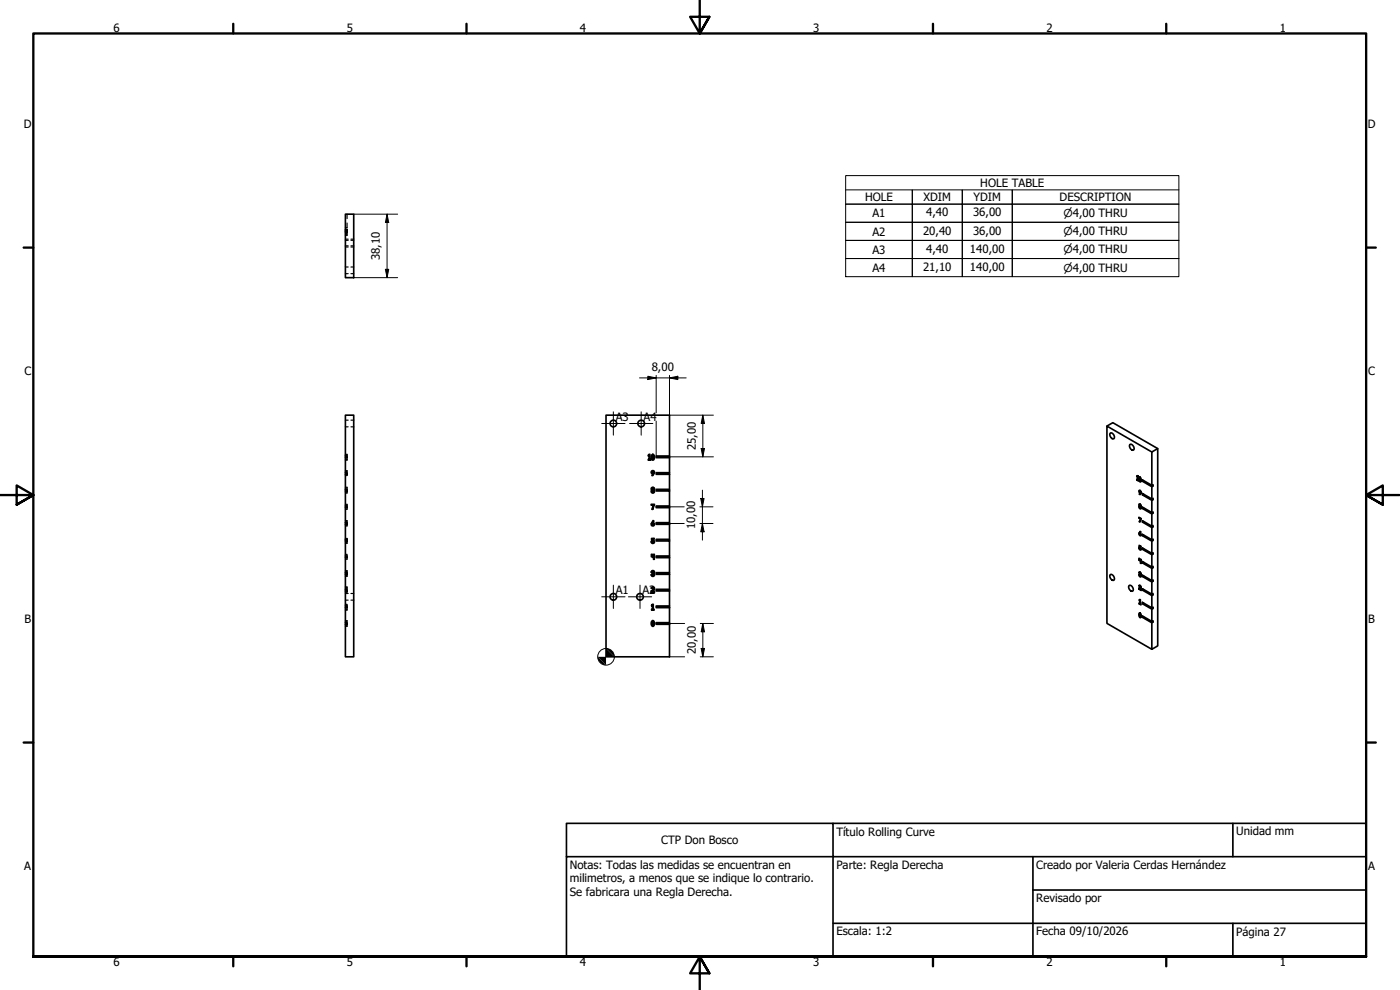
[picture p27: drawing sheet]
<svg xmlns="http://www.w3.org/2000/svg" width="420mm" height="297mm" viewBox="0 0 420 297" stroke-linecap="round" stroke-linejoin="round" font-family="sans-serif">
<defs><g id="words">
<g font-size="3.4">
<text x="34.1" y="9.6">6</text>
<text x="104.1" y="9.6">5</text>
<text x="174.1" y="9.6">4</text>
<text x="244.1" y="9.6">3</text>
<text x="314.1" y="9.6">2</text>
<text x="384.1" y="9.6">1</text>
<text x="7.2" y="38.4">D</text>
<text x="410.5" y="38.4">D</text>
<text x="294.2" y="56.1">HOLE TABLE</text>
<text x="259.6" y="60.4">HOLE</text>
<text x="261.8" y="65.2">A1</text>
<text x="277.2" y="60.4">XDIM</text>
<text x="278" y="64.9">4,40</text>
<text x="292" y="64.9">36,00</text>
<text x="292.2" y="60.4">YDIM</text>
<text x="318" y="60.4">DESCRIPTION</text>
<text x="261.8" y="70.7">A2</text>
<text x="277" y="70.4">20,40</text>
<text x="292" y="70.4">36,00</text>
<text x="261.8" y="76.1">A3</text>
<text x="278" y="75.8">4,40</text>
<text x="291.1" y="75.8">140,00</text>
<text x="114" y="78.1" transform="rotate(-90 114 78.1)">38,10</text>
<text x="261.8" y="81.5">A4</text>
<text x="277" y="81.3">21,10</text>
<text x="291.1" y="81.3">140,00</text>
<text x="7.3" y="112.7">C</text>
<text x="195.6" y="111.2">8,00</text>
<text x="410.6" y="112.7">C</text>
<text x="184.8" y="126.3">A3</text>
<text x="193.1" y="126.4">A4</text>
<text x="208.8" y="135.1" transform="rotate(-90 208.8 135.1)">25,00</text>
<text x="208.7" y="158.8" transform="rotate(-90 208.7 158.8)">10,00</text>
<text x="184.8" y="178.4">A1</text>
<text x="192.8" y="178.4">A2</text>
<text x="7.3" y="186.9">B</text>
<text x="410.6" y="186.9">B</text>
<text x="208.8" y="196.3" transform="rotate(-90 208.8 196.3)">20,00</text>
<text x="251" y="250.9">Título Rolling Curve</text>
<text x="371" y="250.7">Unidad mm</text>
<text x="198.4" y="253.3">CTP Don Bosco</text>
<text x="7.3" y="261.2">A</text>
<text x="171" y="260.6">Notas: Todas las medidas se encuentran en</text>
<text x="251" y="260.6">Parte: Regla Derecha</text>
<text x="311" y="260.9">Creado por Valeria Cerdas Hernández</text>
<text x="410.6" y="261.2">A</text>
<text x="171" y="264.8">milimetros, a menos que se indique lo contrario.</text>
<text x="171" y="268.9">Se fabricara una Regla Derecha.</text>
<text x="311" y="270.6">Revisado por</text>
<text x="251" y="280.7">Escala: 1:2</text>
<text x="311" y="280.7">Fecha 09/10/2026</text>
<text x="371" y="280.9">Página 27</text>
<text x="34.1" y="289.9">6</text>
<text x="104.1" y="289.9">5</text>
<text x="174.1" y="289.9">4</text>
<text x="244.1" y="289.9">3</text>
<text x="314.1" y="289.9">2</text>
<text x="384.1" y="289.9">1</text>
</g>
<g font-size="3.3">
<text x="319.2" y="65.2">⌀4,00 THRU</text>
<text x="319.2" y="70.6">⌀4,00 THRU</text>
<text x="319.2" y="76.1">⌀4,00 THRU</text>
<text x="319.2" y="81.5">⌀4,00 THRU</text>
</g>
</g></defs>
<!-- layer: Hidden (ISO) -->
<g fill="none" stroke="#000" stroke-width=".35">
<path d="M103.7 68.3h.1M103.7 69.6h.1M103.7 69.1h.1M103.7 69.3h.1M103.7 69.2h.1M103.7 69.4h.1M103.7 68.9h.1M103.7 69.7h.1M103.7 68.8h.1M103.7 70.6h.1M103.7 69.9h.1M103.7 70.1h.1"/>
<path d="M103.7 70.4h.1M103.7 69h.1M103.7 71.8h.8M103.7 73.8h.8M103.7 72.1h.8M103.7 74.1h.8M104 69.9h.2l-.2 .2M104 68.8h.2v.3h-.2M104 69.4l.2 .4-.2-.1M104 70.4h.2l-.2 .2M104 69.6h.2M104 69.3h.2"/>
<path d="M104 69.2h.2M104 69.4h.2M104 68.9h.2M104 68.8h.2M104 69.7h.2M104 69h.2M104.2 64.3v1.3M104.2 66.9v1.4h-.2M105.3 71.8h.9M105.3 73.8h.9M105.3 72.1h.9M105.3 74.1h.9"/>
<path d="M103.7 80.1h.8M103.7 82.1h.8M105.3 80.1h.9M105.3 82.1h.9M103.7 137.8h.1M103.7 136.5h.1M103.7 136.3h.1M103.7 138.1h.1M103.7 126.1h.8M103.7 128.1h.8M104 136.3l.2 .2M104 137.8h.2l-.2 .3"/>
<path d="M104 136.5h.2M104.2 136.6v.2M104.2 137.3v.3M105.3 126.1h.9M105.3 128.1h.9M103.7 142.2h.1M103.7 142.7h.1M103.7 151.3h.1M103.7 151.6h.1M103.7 152.8h.1M103.7 156.8h.1M103.7 156.3h.1"/>
<path d="M103.7 156.2h.1M103.7 147.1h.1M103.7 141.4h.1M103.7 141.9h.1M103.7 141.2h.1M103.7 157.1h.1M103.7 157.6h.1M103.7 157.8h.1M103.7 146.4h.1M103.7 146.9h.1M103.7 147.2h.1M103.7 147.7h.1"/>
<path d="M103.7 146.2h.1M103.7 147.9h.1M104 156.3l.2 .2M104 156.2h.2M104 142.2h.2M104 141.2h.2l-.2 .2M104 146.2l.2 .2M104 151.3l.2 .2M104 151.6h.2M104 147.1h.2M104 141.9h.2M104 157.1h.2"/>
<path d="M104 157.6h.2M104 146.4h.2M104 146.9h.2M104 147.2h.2M104 147.7h.2M104.2 141.6v.2M104.2 142.3v.1M104.2 142.6l-.2 .1M104.2 146.6v.2M104.2 147.3v.2M104.2 147.7l-.2 .2M104.2 151.7v.1"/>
<path d="M104.2 152.3v.2M104.2 152.7l-.2 .1M104.2 156.3h.1M104.2 156.7l-.2 .1M104.2 157.3v.2M104.2 157.7l-.2 .1M103.7 161.6h.1M103.7 162.2h.1M103.7 162.3h.1M103.7 162.6h.1M103.7 162.1h.1M103.7 161.8h.1"/>
<path d="M103.7 172.2h.1M103.7 172.4h.1M103.7 172.1h.1M103.7 171.7h.1M103.7 171.9h.1M103.7 177.3h.1M103.7 177.7h.1M103.7 177.5h.1M103.7 176.5h.1M103.7 167.8h.1M103.7 166.3h.1M103.7 167.1h.1"/>
<path d="M103.7 162.8h.1M103.7 163.1h.1M103.7 172.7h.1M103.7 172.9h.1M103.7 171.2h.1M103.7 171.4h.1M103.7 176.1h.1M103.7 176.3h.1M103.7 178.1h.8M104 177.5h.2M104 166.3l.2 .2M104 161.6h.2"/>
<path d="M104 162.3l.2 .3h-.2M104 162.8h.2l-.2 .3M104 171.2l.2 .2M104 172.7h.2l-.2 .2M104 176.1h.2l-.2 .2M104 162.2h.2M104 162.3h.2M104 162.1h.2M104 172.2h.2M104 172.4h.2M104 172.1h.2M104 171.7h.2"/>
<path d="M104 171.9h.2M104 177.3h.2M104 176.5h.2M104 167.1h.2M104 171.4h.2M104.2 161.7l-.2 .1M104.2 166.7v.1M104.2 167.3v.2M104.2 167.7l-.2 .1M104.2 171.6v.2M104.2 172.3v.2M104.2 176.6v.2"/>
<path d="M104.2 177.3v.2M104.2 177.6l-.2 .1M105.3 178.1h.9M103.7 183.1h.1M103.7 182.8h.1M103.7 181.3h.1M103.7 181.6h.1M103.7 186.4h.1M103.7 187.7h.1M103.7 186.2h.1M103.7 187.9h.1M103.7 180.1h.8"/>
<path d="M104 182.8l.2 .1M104 181.3l.2 .2M104 186.2l.2 .2M104 187.7h.2l-.2 .2M104 181.6h.2M104 186.4h.2M104.2 181.6v.2M104.2 182.3v.2M104.2 182.6v.2M104.2 183l-.2 .1M104.2 186.6v.2M104.2 187.3v.2"/>
<path d="M105.3 180.1h.9"/>
</g>
<!-- layer: Visible (ISO) -->
<g fill="none" stroke="#000" stroke-width=".5">
<path d="M103.7 64.3h2.5v19h-2.5zM103.7 136.8h.5v.5h-.5zM103.7 136.8v-12.2h2.5v72.5h-2.5v-9.8M103.7 137.3v4.5M194.8 136.3h.3v1.5h.2v.3h-.7v-.3h.2v-1.2l-.2 .2zM195.7 136.4h.4l.3 .6-.1 .7-.4 .4a1.07 1.07 0 0 1-.2-1.7zM195.8 136.6a.61 .61 0 0 1 .4 .6 .61 .61 0 0 1-.4 .6zM196.9 136.8h4v.5h-4zM200.9 136.8v-12.2h-19v72.5h19v-9.8M200.9 137.3v4.5M332.2 127.8l1.8-1 13.4 7.8M333.2 130a.97 .97 0 0 1 1.1 .5 .97 .97 0 0 1-.2 1.2l-.9-.7z"/>
<path d="M339.1 133.4a.98 .98 0 0 1 1.1 .5 .98 .98 0 0 1-.2 1.2l-.9-.7zM345.7 135.6l-13.5-7.8v59.2l13.5 7.8M103.7 156.8h.5v.5h-.5zM103.7 146.8h.5v.5h-.5zM103.7 141.8h.5v.5h-.5zM103.7 151.8h.5v.5h-.5zM103.7 142.3v4.5M103.7 147.3v4.5M103.7 152.3v4.5M103.7 157.3v4.5M195.4 151.3h1l-.5 1.5h-.3l.5-1.2h-.7zM195.5 141.4l.4-.2 .5 .3-.5 1.2h-.3l.3-.5-.4-.2z"/>
<path d="M195.6 146.3a.5 .5 0 0 1 .7 0 .5 .5 0 0 1 0 .8 .5 .5 0 0 1 0 .7 .5 .5 0 0 1-.7 0 .5 .5 0 0 1 0-.7l-.2-.4zM196 156.2l.2 .1-.2 .5a.5 .5 0 0 1 .4 .6 .5 .5 0 0 1-.7 .4 .5 .5 0 0 1-.2-.7zM196.9 156.8h4v.5h-4zM196.9 146.8h4v.5h-4zM196.9 141.8h4v.5h-4zM196.9 151.8h4v.5h-4zM200.9 142.3v4.5M200.9 147.3v4.5M200.9 152.3v4.5M200.9 157.3v4.5M341.2 143.8l.1 .1-.1 .1zM341.3 142.9v1l.2-.1"/>
<path d="M341.5 142.8l-.3 .2v-.2h.3l.2 1.5-.5-.3M341.8 155.4l.6 .2M341.9 151.8l-.1-.5 .3-.1 .4 .5-.1 .4M341.9 151.8l-.1 .4 .5 .5 .1-.6M342 155.3l-.2 .1v-.2l.7 .4-.4 1-.2-.1M342 143.2a.84 .84 0 0 1 .1 1.4l-.3-.8zM342 147.4l.3 .1-.1 .3zM342 151.4l.3 .2-.1 .3zM342 152l.3 .2-.1 .3zM342 151.7l-.1 .1M342.1 143.4l.2 .3-.2 .7zM342.1 148l-.3-.5 .1-.4 .4 .1 .2 .5-.4 .7-.2-.1"/>
<path d="M342.1 147.2l.1 .1M342.1 151.2l.1 .1M342.1 151.8l.1 .2M342.2 143.2v.1M342.2 159.4l.2 1.4-.4-.2-.2-.5zM342.2 147.2l-.2 .1M342.2 160l-.2 .1M342.2 151.3l-.2 .1M342.2 143.3l-.1 .1M342.3 155.7l-.4 .8 .3-.1M342.3 148.1h.1M342.3 159.6l-.1 .4"/>
<path d="M342.4 144.3l.1 .1M342.4 147.7l-.3 .3M342.4 152.4l.1 .1M342.4 152.1h.1M342.5 147.6l-.2 .2M342.5 151.7l-.2 .2M342.5 152.3l-.2 .2M342.5 144.3l-.3 .1M342.5 147.8l-.6 .5 .2-.3M342.5 151.8l-.5 .2M343.2 152.4l-.4 .2v-.4l3.2 1.8-.3 .2-2.9-1.6M343.2 144.2l-.4 .2v-.4l3.2 1.8-.3 .2-2.9-1.6"/>
<path d="M343.2 148.3l-.4 .2v-.4l3.2 1.8-.3 .2-2.9-1.6M343.2 156.4l-.4 .2v-.4l3.2 1.9-.3 .2-2.9-1.7M345.7 158.3v3.6l.3-.2v.5M345.7 150.1v3.7l.3-.2v.4M345.7 146v3.7l.3-.2v.4M345.7 154.2v3.7l.3-.2v.4M346 145.8v-.4l-.3 .2v-10l1.7-1v59.2l-1.7 1v-7.9M103.7 176.8h.5v.5h-.5zM103.7 166.8h.5v.5h-.5zM103.7 161.8h.5v.5h-.5zM103.7 171.8h.5v.5h-.5zM103.7 162.3v4.5"/>
<path d="M103.7 167.3v4.5M103.7 172.3v4.5M103.7 177.3v4.5M195.5 166.3h.2v.5h.4v-.5h.3v1.5h-.3v-.7h-.6zM195.5 176.3a.5 .5 0 0 1 .8-.1 .5 .5 0 0 1-.1 .8l-.5 .5h.7v.2h-1v-.4l.8-.6-.2-.4-.6 .2zM195.6 161.6h.7v.2h-.5v.3a.5 .5 0 0 1 .6 .4 .5 .5 0 0 1-.4 .6 .5 .5 0 0 1-.6-.5l.5 .2 .3-.3-.6-.3zM195.6 171.3h.6l.2 .4-.1 .4a.5 .5 0 0 1-.2 .8 .5 .5 0 0 1-.7-.5l.5 .3 .3-.3-.5-.3 .4-.2v-.4l-.7 .2zM196.9 176.8h4v.5h-4zM196.9 166.8h4v.5h-4zM196.9 161.8h4v.5h-4zM196.9 171.8h4v.5h-4zM200.9 162.3v4.5"/>
<path d="M200.9 167.3v4.5M200.9 172.3v4.5M200.9 177.3v4.5M333.2 172.5a.97 .97 0 0 1 1.1 .5 .97 .97 0 0 1-.2 1.2l-.9-.7zM338.8 175.7a.97 .97 0 0 1 1.1 .5 .97 .97 0 0 1-.2 1.2l-.8-.7zM341.8 171.8l.2-.2 .4 .3v.6M341.8 175.8l.3-.2 .4 .8-.7 .4v-.3l.5-.3-.3-.3M341.8 168.1l.7 .2M341.9 164.2l.3 .1M342 160.1l.3 .2-.1 .2zM342 168l-.2 .1v-.6l.5 .6M342 175.6l-.2 .2 .2 .1"/>
<path d="M342.1 163.9l.3 .2-.5-.5v.6l.2-.1M342.1 171.6l-.3 .2 .5 .2v.3h-.3l.1 .2 .3-.3M342.1 172.5l.2 .4-.5-.4 .4 .6 .3-.1-.1-.5M342.1 176.3v.3M342.2 163.8l-.1 .3 .3 .4v.5l-.5-.3-.1-.3 .5 .4-.2-.4M342.2 180l-.3 .2 .2-.3 .1 .1 .2 1.5-.5-.3M342.2 171.7l-.2 .1M342.2 175.7l-.2 .1M342.3 168.4v.6M342.4 164.7l.1 .1M342.4 172.8l.1 .1M342.4 160.5h.1"/>
<path d="M342.4 172.5h.1M342.5 168l-.2 .1v-.4l.2 .1v1.3l-.2-.1 .2-.1M342.5 176.4l-.5 .3 .5 .5-.7-.4M342.5 164.7l-.2 .1M342.5 172.8l-.2 .1M342.5 172.1l-.2 .2M342.5 176.2l-.2 .1M342.5 160.4l-.2 .1M343.2 176.8l-.4 .3v-.5l3.2 1.9-.3 .2-2.9-1.6M343.2 168.7l-.4 .2v-.4l3.2 1.8-.3 .2-2.9-1.6M343.2 160.5l-.4 .2v-.4l3.2 1.9-.3 .2-2.9-1.7M343.2 164.6l-.4 .2v-.4l3.2 1.8-.3 .2-2.9-1.6"/>
<path d="M343.2 172.8l-.4 .2v-.4l3.2 1.8-.3 .2-2.9-1.6M345.7 174.6v3.7l.3-.2v.4M345.7 166.4v3.7l.3-.2v.4M345.7 178.7v3.7l.3-.2v.4M345.7 162.4v3.6l.3-.2v.4M345.7 170.5v3.7l.3-.2v.4M103.7 186.8h.5v.5h-.5zM103.7 181.8h.5v.5h-.5zM103.7 182.3v4.5M195.7 186.3h.4l.3 .6-.1 .7-.4 .3a1.07 1.07 0 0 1-.2-1.6zM195.8 186.5a.61 .61 0 0 1 .4 .6 .61 .61 0 0 1-.4 .5zM195.8 181.3h.3v1.5h.2v.3h-.7v-.3h.2v-1.2l-.2 .2z"/>
<path d="M196.9 186.8h4v.5h-4zM196.9 181.8h4v.5h-4zM200.9 182.3v4.5M341.9 181l.2 .1-.2 .1zM342 183.9a.84 .84 0 0 1 .1 1.4l-.3-.7zM342.1 184.1l.2 .3-.2 .7zM342.1 180.1v1l.1-.1M342.2 183.9v.1M342.2 184l-.1 .1M342.4 185l.1 .1M342.5 185l-.3 .1M343.2 185l-.4 .2v-.4l3.2 1.8-.3 .3-2.9-1.7"/>
<path d="M343.2 180.9l-.4 .2v-.4l3.2 1.9-.3 .2-2.9-1.7M345.7 182.8v3.6l.3-.2v.4"/>
<circle cx="184.1" cy="127.1" r="1"/>
<circle cx="192.4" cy="127.1" r="1"/>
<circle cx="195.9" cy="141.7" r=".25"/>
<circle cx="195.9" cy="157.3" r=".25"/>
<circle cx="195.9" cy="147.4" r=".25"/>
<circle cx="195.9" cy="146.7" r=".25"/>
<circle cx="184.1" cy="179.1" r="1"/>
<circle cx="192.1" cy="179.1" r="1"/>
</g>
<!-- layer: Visible Narrow (ISO) -->
<path d="M342.2 159.7l-.4 .2M342.4 176.5h.1" fill="none" stroke="#000" stroke-width=".35"/>
<!-- layer: Border (ISO) -->
<g fill="none" stroke="#000" stroke-width=".7">
<path d="M70 7.1v2.9M140 7.1v2.9M210 0v10l-2.9-5h5.8l-2.9 5 2.9-5M280 7.1v2.9M350 7.1v2.9M7.1 74.3h2.9M410 74.3h2.9M0 148.5h10l-5-2.9v5.8l5-2.9-5 2.9M420 148.5h-10l5-2.9v5.8l-5-2.9 5 2.9M7.1 222.8h2.9M410 222.8h2.9M10 287v-277h400v277h-400h400"/>
<path d="M70 287v2.9M140 287v2.9M212.9 292l-2.9-5 2.9 5h-5.8l2.9-5v10M280 287v2.9M350 287v2.9"/>
</g>
<!-- layer: Title (ISO) -->
<path d="M170 257v-10h80v10h60M250 247h160v40h-100M310 257v30M310 257h100M370 247v10M250 277h160M310 267h100M370 277v10M250 287v-30h-80v30h140" fill="none" stroke="#000" stroke-width=".5"/>
<!-- layer: Dimension (ISO) -->
<g fill="none" stroke="#000" stroke-width=".3">
<path d="M106.2 64.3h13.1M116.2 64.3l.5 2.5h-1zM116.2 64.3v19M106.2 83.3h13.1M115.7 80.8h1l-.5 2.5zM191.9 113.4h14M194.4 112.9l2.5 .5-2.5 .5zM196.9 112.6v11.3M200.9 113.4l2.5-.5v1zM200.9 112.6v24.2M196.9 126.4v10.4M200.9 124.6h13.2"/>
<path d="M200.9 137.1h13.2M210.4 134.6h1l-.5 2.5zM210.9 124.6l.5 2.5h-1zM210.9 124.6v12.5M196.9 157.1h8.4M196.9 152.1h8.4M210 157.1h4M210 152.1h4M210.3 149.6h1l-.5 2.5zM210.8 157.1l.5 2.5h-1zM210.8 147.1v15M196.9 187.1h8.6"/>
<path d="M200.9 197.1h4.6M210.2 197.1h3.9M210.2 187.1h3.9M210.4 194.6h1l-.5 2.5zM210.9 187.1l.5 2.5h-1zM210.9 187.1v10"/>
<circle cx="181.9" cy="197.1" r="2.5"/>
</g>
<g fill="#000">
<path d="M116.2 64.3l.5 2.5h-1zM115.7 80.8h1l-.5 2.5zM194.4 112.9l2.5 .5-2.5 .5zM200.9 113.4l2.5-.5v1zM210.4 134.6h1l-.5 2.5zM210.9 124.6l.5 2.5h-1zM210.3 149.6h1l-.5 2.5zM210.8 157.1l.5 2.5h-1zM210.4 194.6h1l-.5 2.5zM210.9 187.1l.5 2.5h-1z"/>
<path d="M179.4 197.1l2.5 2.5a2.49 2.49 0 0 1-2.5-2.5z" fill-rule="evenodd"/>
<path d="M181.9 194.6l2.5 2.5h-5l2.5 2.5z" fill-rule="evenodd"/>
<path d="M181.9 194.6a2.51 2.51 0 0 1 2.5 2.5z" fill-rule="evenodd"/>
</g>
<!-- layer: Symbol (ISO) -->
<path d="M253.8 57h20v4.3h-20h20v5.4h-20h20v5.4h-20h20v5.5h-20h20v5.4v-5.4h15v5.4v-5.4h15v5.4v-5.4h50h-50v-5.5h50h-50v-5.4h50h-50v-5.4h50h-50v-4.3h50M253.8 52.7h100v30.3h-100zM273.8 57h15v4.3h-15zM288.8 57h15v4.3h-15zM273.8 61.3h15v5.4h-15zM273.8 66.7h15v5.4h-15zM273.8 72.1h15v5.5h-15zM288.8 61.3h15v5.4h-15zM288.8 66.7h15v5.4h-15zM288.8 72.1h15v5.5h-15z" fill="none" stroke="#000" stroke-width=".3"/>
<!-- layer: Center Mark (ISO) -->
<path d="M180.6 127.1h7M184.1 123.6v7M188.9 127.1h7M192.4 123.6v7M180.6 179.1h7M184.1 175.6v7M188.6 179.1h7M192.1 175.6v7" fill="none" stroke="#000" stroke-width=".3"/>
<use href="#words"/>
</svg>
